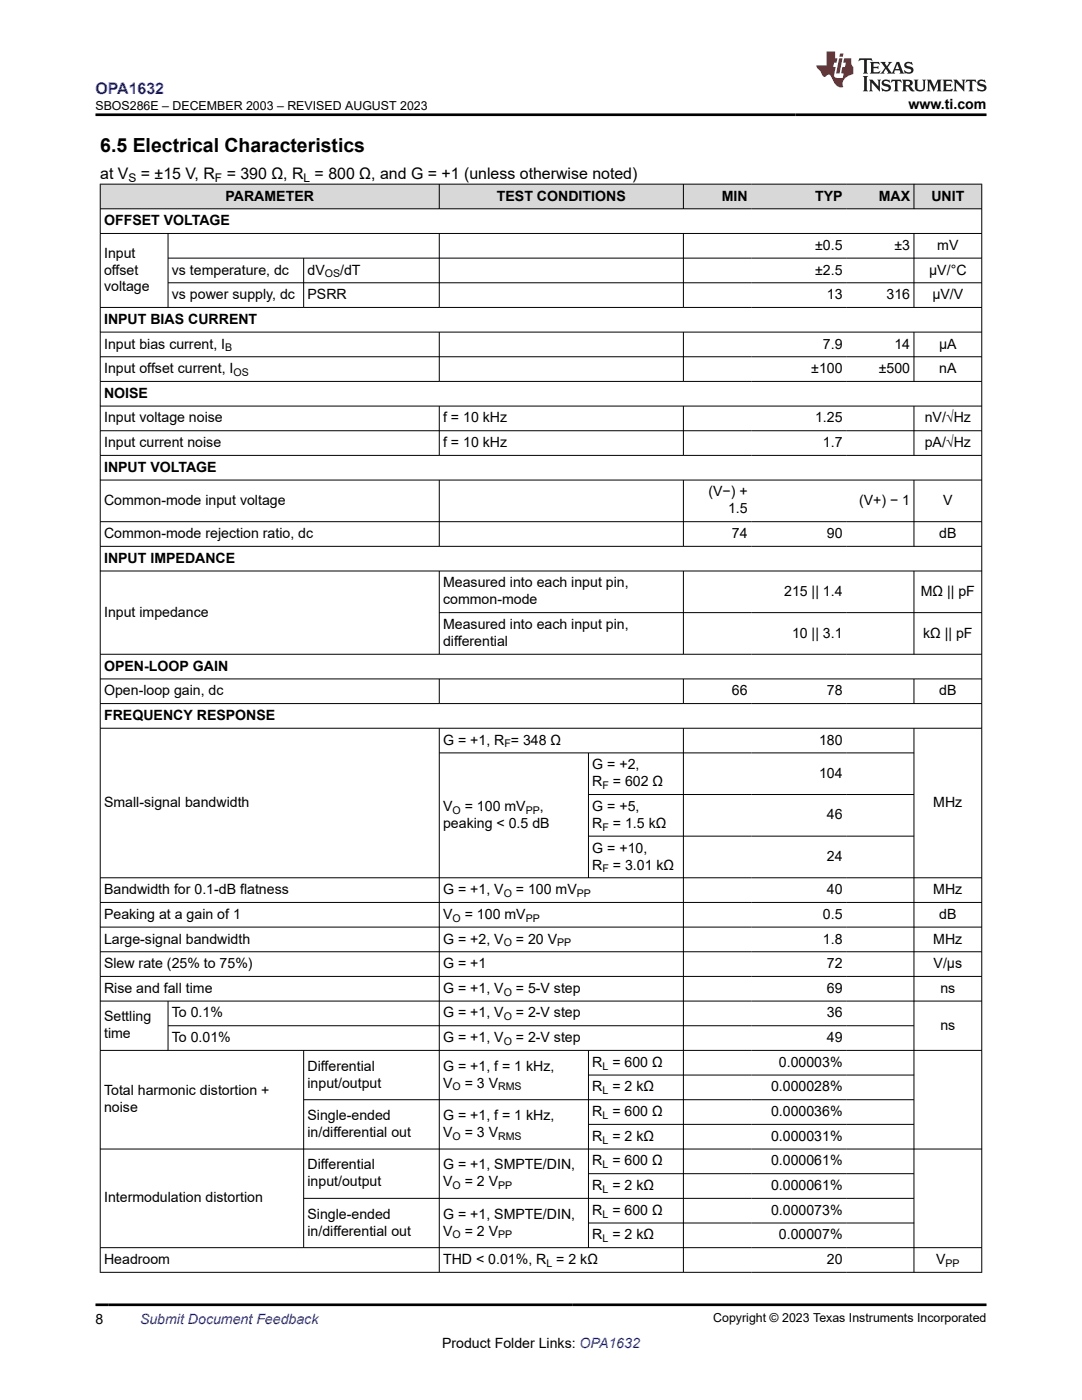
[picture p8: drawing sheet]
<svg xmlns="http://www.w3.org/2000/svg" width="216mm" height="279mm" viewBox="0 0 216 279" stroke-linecap="round" stroke-linejoin="round" font-family="sans-serif">
<defs><g id="words">
<text font-size="3.9" x="20" y="30.3">6.5 Electrical Characteristics</text>
<text font-size="3.2" fill="#00f" x="19" y="18.7">OPA1632</text>
<g font-size="3.2">
<text x="20" y="35.7">at V</text>
<text x="28.1" y="35.7">= ±15 V, R</text>
<text x="45.2" y="35.7">= 390 Ω, R = 800 Ω, and G = +1 (unless otherwise noted)</text>
</g>
<g font-size="2.8">
<text x="181.3" y="21.8">www.ti.com</text>
<text x="45" y="40">PARAMETER</text>
<text x="99.2" y="40">TEST CONDITIONS</text>
<text x="144" y="40">MIN</text>
<text x="162.6" y="40">TYP</text>
<text x="175.3" y="40">MAX</text>
<text x="185.8" y="40">UNIT</text>
<text x="20.8" y="44.9">OFFSET VOLTAGE</text>
<text x="20.8" y="51.4">Input</text>
<text x="162.7" y="49.9">±0.5</text>
<text x="178.5" y="49.9">±3</text>
<text x="187" y="49.9">mV</text>
<text x="20.8" y="54.8">offset</text>
<text x="20.8" y="58.2">voltage</text>
<text x="34.3" y="54.8">vs temperature, dc</text>
<text x="34.3" y="59.7">vs power supply, dc</text>
<text x="61.4" y="54.8">dV</text>
<text x="61.4" y="59.7">PSRR</text>
<text x="67.9" y="54.8">/dT</text>
<text x="162.7" y="54.8">±2.5</text>
<text x="165" y="59.7">13</text>
<text x="176.9" y="59.7">316</text>
<text x="185.4" y="54.8">μV/°C</text>
<text x="186" y="59.7">μV/V</text>
<text x="20.8" y="64.6">INPUT BIAS CURRENT</text>
<text x="20.8" y="69.6">Input bias current, I</text>
<text x="164.2" y="69.6">7.9</text>
<text x="178.5" y="69.6">14</text>
<text x="187.4" y="69.6">μA</text>
<text x="20.8" y="74.5">Input offset current, I</text>
<text x="161.9" y="74.5">±100</text>
<text x="175.3" y="74.5">±500</text>
<text x="187.4" y="74.5">nA</text>
<text x="20.8" y="79.4">NOISE</text>
<text x="20.8" y="84.3">Input voltage noise</text>
<text x="20.8" y="89.2">Input current noise</text>
<text x="88.4" y="84.3">f = 10 kHz</text>
<text x="88.4" y="89.2">f = 10 kHz</text>
<text x="162.6" y="84.3">1.25</text>
<text x="164.2" y="89.2">1.7</text>
<text x="184.5" y="84.3">nV/√Hz</text>
<text x="184.5" y="89.2">pA/√Hz</text>
<text x="20.8" y="94.2">INPUT VOLTAGE</text>
<text x="20.8" y="100.8">Common-mode input voltage</text>
<text x="141.3" y="99.1">(V−) +</text>
<text x="171.4" y="100.8">(V+) − 1</text>
<text x="188.2" y="100.8">V</text>
<text x="20.8" y="107.4">Common-mode rejection ratio, dc</text>
<text x="145.3" y="102.5">1.5</text>
<text x="146.1" y="107.4">74</text>
<text x="165" y="107.4">90</text>
<text x="187.4" y="107.4">dB</text>
<text x="20.8" y="112.3">INPUT IMPEDANCE</text>
<text x="88.4" y="117.2">Measured into each input pin,</text>
<text x="156.5" y="118.9">215 || 1.4</text>
<text x="183.7" y="118.9">MΩ || pF</text>
<text x="20.8" y="123.1">Input impedance</text>
<text x="88.4" y="120.6">common-mode</text>
<text x="88.4" y="125.5">Measured into each input pin,</text>
<text x="88.4" y="128.9">differential</text>
<text x="158" y="127.2">10 || 3.1</text>
<text x="184.2" y="127.2">kΩ || pF</text>
<text x="20.8" y="133.8">OPEN-LOOP GAIN</text>
<text x="20.8" y="138.8">Open-loop gain, dc</text>
<text x="20.8" y="143.7">FREQUENCY RESPONSE</text>
<text x="146.1" y="138.8">66</text>
<text x="165" y="138.8">78</text>
<text x="187.4" y="138.8">dB</text>
<text x="88.4" y="148.6">G = +1, R = 348 Ω</text>
<text x="163.4" y="148.6">180</text>
<text x="118.2" y="153.5">G = +2,</text>
<text x="163.4" y="155.2">104</text>
<text x="20.8" y="161.1">Small-signal bandwidth</text>
<text x="88.4" y="161.8">V</text>
<text x="92.7" y="161.8">= 100 mV</text>
<text x="107.7" y="161.8">,</text>
<text x="118.2" y="156.9">R</text>
<text x="118.2" y="161.8">G = +5,</text>
<text x="122.3" y="156.9">= 602 Ω</text>
<text x="186.2" y="161.1">MHz</text>
<text x="88.4" y="165.2">peaking &lt; 0.5 dB</text>
<text x="118.2" y="165.2">R</text>
<text x="122.3" y="165.2">= 1.5 kΩ</text>
<text x="165" y="163.5">46</text>
<text x="118.2" y="170.1">G = +10,</text>
<text x="118.2" y="173.5">R</text>
<text x="122.3" y="173.5">= 3.01 kΩ</text>
<text x="165" y="171.8">24</text>
<text x="20.8" y="178.5">Bandwidth for 0.1-dB flatness</text>
<text x="88.4" y="178.5">G = +1, V</text>
<text x="102.9" y="178.5">= 100 mV</text>
<text x="165" y="178.5">40</text>
<text x="186.2" y="178.5">MHz</text>
<text x="20.8" y="183.4">Peaking at a gain of 1</text>
<text x="88.4" y="183.4">V</text>
<text x="92.7" y="183.4">= 100 mV</text>
<text x="164.2" y="183.4">0.5</text>
<text x="187.4" y="183.4">dB</text>
<text x="20.8" y="188.3">Large-signal bandwidth</text>
<text x="88.4" y="188.3">G = +2, V</text>
<text x="102.9" y="188.3">= 20 V</text>
<text x="164.2" y="188.3">1.8</text>
<text x="186.2" y="188.3">MHz</text>
<text x="20.8" y="193.2">Slew rate (25% to 75%)</text>
<text x="88.4" y="193.2">G = +1</text>
<text x="165" y="193.2">72</text>
<text x="186.3" y="193.2">V/μs</text>
<text x="20.8" y="198.1">Rise and fall time</text>
<text x="20.8" y="203.8">Settling</text>
<text x="34.3" y="203.1">To 0.1%</text>
<text x="88.4" y="198.1">G = +1, V</text>
<text x="88.4" y="203.1">G = +1, V</text>
<text x="102.9" y="198.1">= 5-V step</text>
<text x="102.9" y="203.1">= 2-V step</text>
<text x="165" y="198.1">69</text>
<text x="165" y="203.1">36</text>
<text x="187.6" y="198.1">ns</text>
<text x="20.8" y="207.2">time</text>
<text x="34.3" y="208">To 0.01%</text>
<text x="88.4" y="208">G = +1, V</text>
<text x="102.9" y="208">= 2-V step</text>
<text x="165" y="208">49</text>
<text x="187.6" y="205.5">ns</text>
<text x="61.4" y="213.7">Differential</text>
<text x="88.4" y="213.7">G = +1, f = 1 kHz,</text>
<text x="118.2" y="212.9">R = 600 Ω</text>
<text x="155.4" y="212.9">0.00003%</text>
<text x="20.8" y="218.6">Total harmonic distortion +</text>
<text x="20.8" y="222">noise</text>
<text x="61.4" y="217.1">input/output</text>
<text x="88.4" y="217.1">V</text>
<text x="92.7" y="217.1">= 3 V</text>
<text x="118.2" y="217.8">R = 2 kΩ</text>
<text x="153.9" y="217.8">0.000028%</text>
<text x="61.4" y="223.5">Single-ended</text>
<text x="61.4" y="226.9">in/differential out</text>
<text x="88.4" y="223.5">G = +1, f = 1 kHz,</text>
<text x="88.4" y="226.9">V</text>
<text x="92.7" y="226.9">= 3 V</text>
<text x="118.2" y="222.7">R = 600 Ω</text>
<text x="118.2" y="227.7">R = 2 kΩ</text>
<text x="153.9" y="222.7">0.000036%</text>
<text x="153.9" y="227.7">0.000031%</text>
<text x="61.4" y="233.4">Differential</text>
<text x="88.4" y="233.4">G = +1, SMPTE/DIN,</text>
<text x="118.2" y="232.6">R = 600 Ω</text>
<text x="153.9" y="232.6">0.000061%</text>
<text x="20.8" y="240">Intermodulation distortion</text>
<text x="61.4" y="236.7">input/output</text>
<text x="88.4" y="236.7">V</text>
<text x="92.7" y="236.7">= 2 V</text>
<text x="118.2" y="237.5">R = 2 kΩ</text>
<text x="153.9" y="237.5">0.000061%</text>
<text x="61.4" y="243.2">Single-ended</text>
<text x="88.4" y="243.2">G = +1, SMPTE/DIN,</text>
<text x="118.2" y="242.4">R = 600 Ω</text>
<text x="153.9" y="242.4">0.000073%</text>
<text x="61.4" y="246.6">in/differential out</text>
<text x="88.4" y="246.6">V</text>
<text x="92.7" y="246.6">= 2 V</text>
<text x="118.2" y="247.4">R = 2 kΩ</text>
<text x="155.4" y="247.4">0.00007%</text>
<text x="20.8" y="252.3">Headroom</text>
<text x="88.4" y="252.3">THD &lt; 0.01%, R = 2 kΩ</text>
<text x="165" y="252.3">20</text>
<text x="186.8" y="252.3">V</text>
<text x="19" y="264.2">8</text>
<text x="88.2" y="269">Product Folder Links: OPA1632</text>
</g>
<text font-size="2.8" fill="#00f" x="27.9" y="264.2">Submit Document Feedback</text>
<g font-size="2.5">
<text x="19.1" y="21.9">SBOS286E – DECEMBER 2003 – REVISED AUGUST 2023</text>
<text x="142.3" y="263.9">Copyright © 2023 Texas Instruments Incorporated</text>
</g>
<g font-size="2.4">
<text x="25.6" y="36.3">S</text>
<text x="42.9" y="36.3">F</text>
<text x="60.6" y="36.3">L</text>
</g>
<g font-size="2.1">
<text x="64.8" y="55.4">OS</text>
<text x="44.9" y="70.1">B</text>
<text x="46.6" y="75">OS</text>
<text x="100.7" y="149.2">F</text>
<text x="120.2" y="157.5">F</text>
<text x="90.3" y="162.4">O</text>
<text x="104.9" y="162.4">PP</text>
<text x="120.2" y="165.8">F</text>
<text x="100.5" y="179">O</text>
<text x="115.1" y="179">PP</text>
<text x="120.2" y="174.1">F</text>
<text x="90.3" y="183.9">O</text>
<text x="104.9" y="183.9">PP</text>
<text x="100.5" y="188.9">O</text>
<text x="111.2" y="188.9">PP</text>
<text x="100.5" y="198.7">O</text>
<text x="100.5" y="203.6">O</text>
<text x="100.5" y="208.5">O</text>
<text x="120.2" y="213.5">L</text>
<text x="90.3" y="217.6">O</text>
<text x="99.4" y="217.6">RMS</text>
<text x="120.2" y="218.4">L</text>
<text x="90.3" y="227.5">O</text>
<text x="99.4" y="227.5">RMS</text>
<text x="120.2" y="223.3">L</text>
<text x="120.2" y="228.2">L</text>
<text x="120.2" y="233.2">L</text>
<text x="90.3" y="237.3">O</text>
<text x="99.4" y="237.3">PP</text>
<text x="120.2" y="238.1">L</text>
<text x="120.2" y="243">L</text>
<text x="90.3" y="247.1">O</text>
<text x="99.4" y="247.1">PP</text>
<text x="120.2" y="247.9">L</text>
<text x="109" y="252.8">L</text>
<text x="188.7" y="252.8">PP</text>
</g>
</g></defs>
<g fill="#d8d8d8">
<path d="M20 36.8h175.9v4.9h-175.9z" fill-rule="evenodd"/>
<path d="M20.1 36.8h67.5v4.8h-67.5z" fill-rule="evenodd"/>
<path d="M87.7 36.8h48.6v4.8h-48.6z" fill-rule="evenodd"/>
<path d="M136.4 36.8h13.5v4.8h-13.5z" fill-rule="evenodd"/>
<path d="M149.9 36.8h18.9v4.8h-18.9z" fill-rule="evenodd"/>
<path d="M168.8 36.8h13.5v4.8h-13.5z" fill-rule="evenodd"/>
<path d="M182.4 36.8h13.4v4.8h-13.4z" fill-rule="evenodd"/>
</g>
<g fill="none" stroke="#000" stroke-width=".2">
<path d="M19.9 36.8h176.1M20 36.7v217.3M87.7 36.7v5M136.4 36.7v5M182.4 36.7v5M195.9 36.7v217.3M19.9 41.7h176.1M19.9 46.6h176.1M33.5 46.6v14.8M33.5 51.5h162.5M33.5 56.4h162.5M60.6 51.5v9.9"/>
<path d="M87.7 46.6v14.8M136.4 46.6v14.8M182.4 46.6v14.8M19.9 66.3h176.1M19.9 71.2h176.1M19.9 76.1h176.1M87.7 66.3v9.9M136.4 66.3v9.9M182.4 66.3v9.9M196 61.4h-176.1M19.9 81h176.1M19.9 86h176.1"/>
<path d="M19.9 90.9h176.1M19.9 95.8h176.1M87.7 81v9.9M87.7 95.8v13.3M136.4 81v9.9M136.4 95.8v13.3M182.4 81v9.9M182.4 95.8v13.3M19.9 104.1h176.1M19.9 109h176.1M19.9 114h176.1M87.7 114v16.6"/>
<path d="M136.4 114v16.6M182.4 114v16.6M19.9 130.6h176.1M19.9 135.5h176.1M87.7 135.5v5M87.7 122.3h108.3M136.4 135.5v5M182.4 135.5v5M19.9 140.4h176.1M19.9 145.3h176.1M87.7 145.3v108.7M87.7 150.3h94.7"/>
<path d="M117.4 150.3v24.9M117.4 158.6h65M136.4 145.3v108.7M182.4 145.3v108.7M19.9 175.2h176.1M117.4 166.9h65M19.9 180.1h176.1M19.9 185h176.1M19.9 189.9h176.1M19.9 194.9h176.1M19.9 199.8h176.1M33.5 199.8v9.9"/>
<path d="M19.9 209.6h176.1M33.5 204.7h148.9M60.6 209.6v39.5M60.6 219.5h121.8M117.4 209.6v39.5M117.4 214.6h65M19.9 229.3h176.1M117.4 224.4h65M117.4 234.2h65M182.4 239.2h-121.8M19.9 249h176.1M19.9 253.9h176.1"/>
<path d="M117.4 244.1h65"/>
</g>
<path d="M171.5 11.6l-.2 .6 .5-.2h.6v.1v2.2l-.2 .4h1l-.2-.4v-2.2v-.1h.5l.5 .2-.1-.6zM173.6 12.4l.2 .3v1.6l-.2 .4h1.9l.1-.6a1.08 1.08 0 0 1-1.3 .2v-.7h.6l.4 .2v-.7l-.4 .2h-.6v-.5l.2-.2a1 1 0 0 1 1 .3l-.1-.5zM175.7 12.4l.9 1.1-1 1.2h.9l-.2-.2 .5-.8 .4 .8-.2 .2h1.6l-.2-.2 .2-.5h.9l.1 .5-.1 .2h.9l-.2-.4-.8-1.9h-.5l-.9 2.1-.9-1.1 .9-1h-.8l.2 .2-.4 .6-.4-.6 .2-.2zM179 12.8l.4 1h-.7zM180.7 12.5a.65 .65 0 0 0-.2 .7 .65 .65 0 0 0 .6 .5l.6 .1 .1 .3a.79 .79 0 0 1-.7 .4 .79 .79 0 0 1-.7-.5l.1 .7 .2-.1a.93 .93 0 0 0 1.1 0 .93 .93 0 0 0 .4-.9 1.46 1.46 0 0 0-1.2-.6l-.1-.3a1.09 1.09 0 0 1 1.2 .2l-.2-.6-.1 .1-.5-.2zM172.2 15.2l.2 .4v2.2l-.2 .4h1l-.2-.4v-2.2l.2-.4zM173.4 15.9l.2 .4v1.5l-.2 .4h.8l-.3-.4 .1-1.3 1.6 1.8v-2l.2-.4h-.7l.1 .2 .1 1.1-1.2-1.3zM176.2 16a.65 .65 0 0 0-.2 .8 .65 .65 0 0 0 .6 .4l.6 .2 .1 .2a.79 .79 0 0 1-.7 .4 .79 .79 0 0 1-.7-.5l.1 .7 .2-.1a.93 .93 0 0 0 1.1 .1 .93 .93 0 0 0 .4-1 1.46 1.46 0 0 0-1.2-.5l-.1-.4a1.09 1.09 0 0 1 1.2 .2l-.1-.6-.2 .1-.5-.1zM177.9 15.9l-.1 .6a.63 .63 0 0 1 .8-.3v1.6l-.3 .4h1l-.2-.4v-1.6a.66 .66 0 0 1 .8 .3l-.1-.6zM180 15.9l.2 .4v1.5l-.2 .4h1l-.2-.2-.1-.7h.5l.1 .2a.79 .79 0 0 0 1.2 .6l-1-.9a.61 .61 0 0 0 .6-.6 .61 .61 0 0 0-.5-.7zM180.8 16.2h.1a.47 .47 0 0 1 .5 .1 .47 .47 0 0 1 .1 .5l-.1 .1-.7 .1zM182.3 15.9l.2 .2a2.27 2.27 0 0 0 .4 2 1.04 1.04 0 0 0 1.7-.7v-1.3l.2-.2h-.8l.2 .4v1.1a.6 .6 0 0 1-.6 .6 .6 .6 0 0 1-.6-.6v-1.1l.3-.4zM184.9 15.9l.2 .4v1.5l-.2 .4h.8l-.3-.4v-1.4l.9 1.9 .9-1.9v1.4l-.3 .4h1l-.2-.4v-1.5l.2-.4h-.8l-.7 1.5-.6-1.5zM188.1 15.9l.2 .4v1.5l-.2 .4h1.9l.1-.6a1.09 1.09 0 0 1-1.3 .2v-.7h.6l.4 .2v-.6l-.4 .2h-.6v-.6l.2-.1a1.01 1.01 0 0 1 1 .3l-.1-.6zM190.2 15.9l.3 .4v1.5l-.3 .4h.8l-.2-.4v-1.3l1.6 1.8v-2l.2-.4h-.7l.2 .2v1.1l-1.2-1.3zM192.8 15.9l-.1 .6a.63 .63 0 0 1 .8-.3v1.6l-.3 .4h1l-.2-.4v-1.6a.66 .66 0 0 1 .8 .3l-.1-.6zM195.2 16a.65 .65 0 0 0-.2 .8 .65 .65 0 0 0 .6 .4l.6 .2 .2 .2a.79 .79 0 0 1-.7 .4 .79 .79 0 0 1-.7-.5l.1 .7 .2-.1a.93 .93 0 0 0 1 .1 .93 .93 0 0 0 .5-1 1.46 1.46 0 0 0-1.3-.5v-.4a1.09 1.09 0 0 1 1.2 .2l-.2-.6-.2 .1-.5-.1z" fill="#231f20"/>
<path d="M164.9 10.3v2.7h-2l.1 .4 .8 1a.95 .95 0 0 0 1 .9 .59 .59 0 0 1 .5-.4 .59 .59 0 0 1 .5 .3l.4 .8a1.59 1.59 0 0 0 2.1 1.4 1.61 1.61 0 0 1 1-2.3l1-.3-.1-1.5a1.59 1.59 0 0 1-.3-1.7h-1.5l-.2 .9h.6l-.2 .9h-.5l-.2 .9v.3l.4 .1-.1 .9h-.7a.73 .73 0 0 1-1-.7l.3-1.5h-.5l.1-.9h.5l.2-.9h-.5v-1.3zM167.4 11.6l-.6 3.1h.7l.6-3.1zM167.6 10.7l-.1 .6h.7l.1-.6z" fill="#ed1c24"/>
<path d="M19 22.9h177.8M19 260.4h177.8" fill="none" stroke="#000" stroke-width=".53"/>
<use href="#words"/>
</svg>
